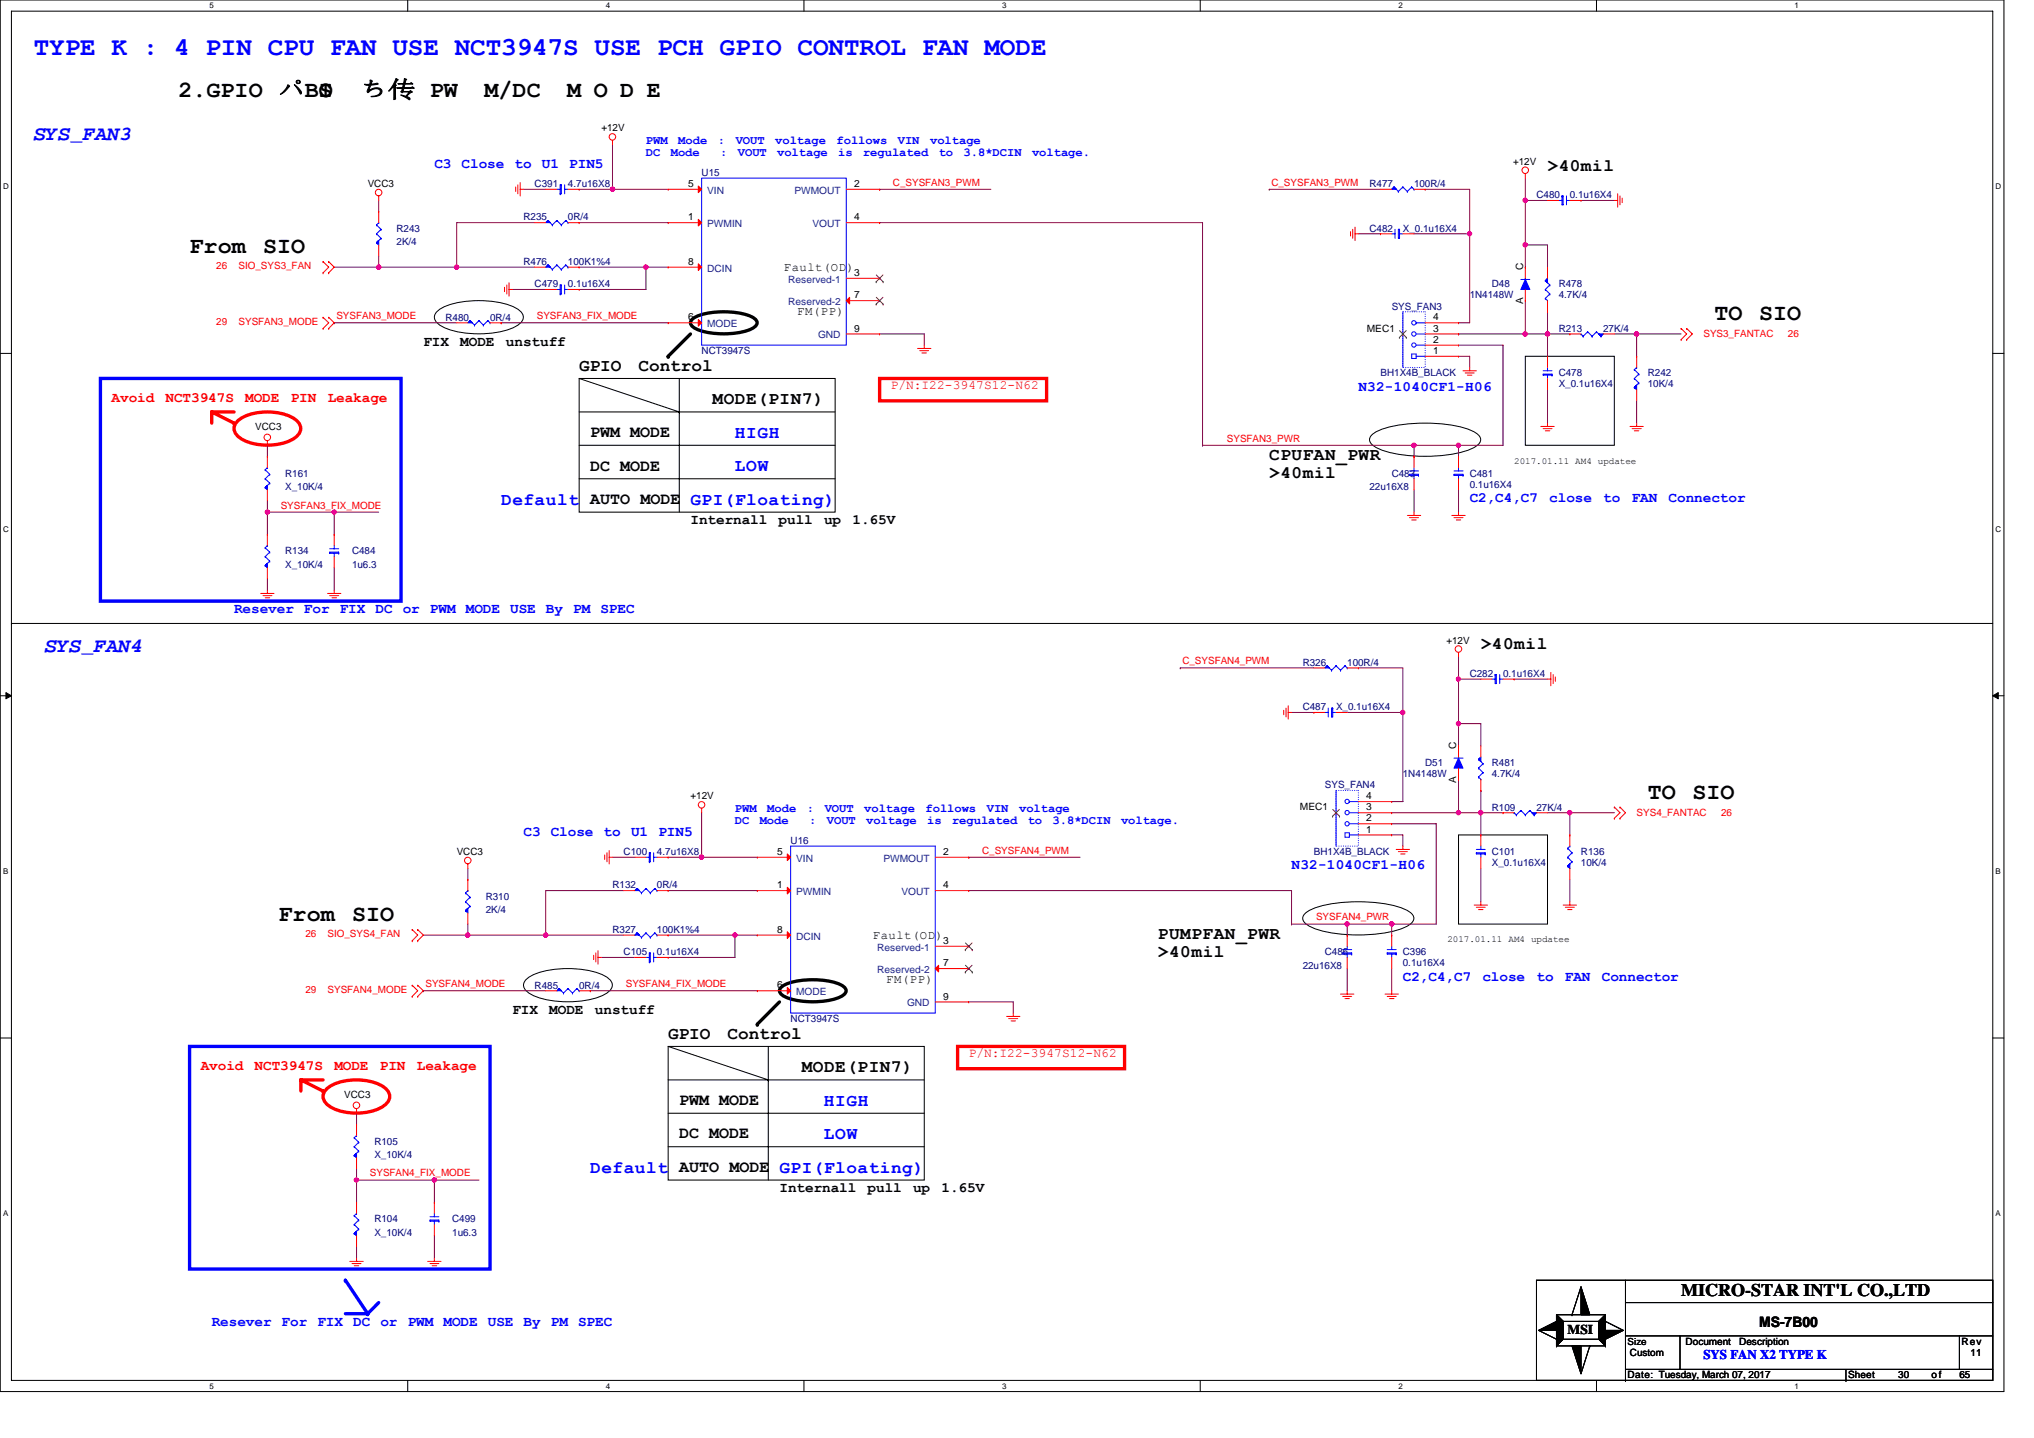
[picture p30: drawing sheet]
<svg xmlns="http://www.w3.org/2000/svg" width="297mm" height="210mm" viewBox="0 0 297 210" stroke-linecap="round" stroke-linejoin="round" font-family="sans-serif">
<defs><g id="words">
<text font-size="3.8" fill="#00f" x="4.9" y="8">TYPE K : 4 PIN CPU FAN USE NCT3947S USE PCH GPIO CONTROL FAN MODE</text>
<g font-size="3.4">
<text x="26.1" y="14.2">2.GPIO</text>
<text x="40.4" y="14.2">パBI</text>
<text x="46.6" y="14.2">O</text>
<text x="46.6" y="14.2">S</text>
<text x="52.5" y="14.2">ち传 PW</text>
<text x="70.8" y="14.2">M/DC</text>
<text x="82.8" y="14.2">M O D E</text>
<text x="27.7" y="37">From</text>
<text x="38.4" y="37">SIO</text>
<text x="250.4" y="46.7">TO</text>
<text x="256.9" y="46.7">SIO</text>
<text x="240.6" y="116.6">TO</text>
<text x="247.2" y="116.6">SIO</text>
<text x="40.7" y="134.5">From</text>
<text x="51.4" y="134.5">SIO</text>
</g>
<g font-size="3" fill="#00f">
<text x="4.9" y="20.4">SYS_FAN3</text>
<text x="6.5" y="95.2">SYS_FAN4</text>
</g>
<g font-size="2.6">
<text x="226" y="24.9">&gt;40mil</text>
<text x="84.6" y="54.2">GPIO</text>
<text x="93.3" y="54.2">Control</text>
<text x="104.1" y="59.1">MODE(PIN7)</text>
<text x="185.4" y="67.2">CPUFAN_PWR</text>
<text x="185.4" y="69.8">&gt;40mil</text>
<text x="216.3" y="94.8">&gt;40mil</text>
<text x="169.1" y="137.1">PUMPFAN_PWR</text>
<text x="169.1" y="139.7">&gt;40mil</text>
<text x="97.6" y="151.7">GPIO</text>
<text x="106.3" y="151.7">Control</text>
<text x="117.1" y="156.6">MODE(PIN7)</text>
<text x="245.5" y="189.3">MICRO-STAR INT'L CO.,LTD</text>
</g>
<g font-size="2.6" fill="#00f">
<text x="107.3" y="63.9">HIGH</text>
<text x="107.3" y="68.8">LOW</text>
<text x="73.2" y="73.7">Default</text>
<text x="100.8" y="73.7">GPI(Floating)</text>
<text x="120.3" y="161.5">HIGH</text>
<text x="120.3" y="166.3">LOW</text>
<text x="86.2" y="171.2">Default</text>
<text x="113.8" y="171.2">GPI(Floating)</text>
</g>
<g font-size="2.4">
<text x="86.2" y="63.8">PWM MODE</text>
<text x="86.2" y="68.7">DC MODE</text>
<text x="86.2" y="73.6">AUTO MODE</text>
<text x="99.2" y="161.4">PWM MODE</text>
<text x="99.2" y="166.2">DC MODE</text>
<text x="99.2" y="171.1">AUTO MODE</text>
</g>
<g font-size="2.1" fill="#00f">
<text x="63.4" y="24.5">C3</text>
<text x="67.4" y="24.5">Close</text>
<text x="75.1" y="24.5">to</text>
<text x="79.1" y="24.5">U1</text>
<text x="83.1" y="24.5">PIN5</text>
<text x="198.4" y="57">N32-1040CF1-H06</text>
<text x="214.6" y="73.3">C2,C4,C7</text>
<text x="226.2" y="73.3">close</text>
<text x="234.1" y="73.3">to</text>
<text x="238.3" y="73.3">FAN</text>
<text x="243.7" y="73.3">Connector</text>
<text x="34.2" y="89.5">Resever For</text>
<text x="49.6" y="89.5">FIX</text>
<text x="54.8" y="89.5">DC</text>
<text x="58.8" y="89.5">or</text>
<text x="62.8" y="89.5">PWM MODE</text>
<text x="74.5" y="89.5">USE</text>
<text x="79.7" y="89.5">By</text>
<text x="83.7" y="89.5">PM SPEC</text>
<text x="76.5" y="122">C3</text>
<text x="80.4" y="122">Close</text>
<text x="88.2" y="122">to</text>
<text x="92.2" y="122">U1</text>
<text x="96.2" y="122">PIN5</text>
<text x="188.6" y="126.9">N32-1040CF1-H06</text>
<text x="204.9" y="143.2">C2,C4,C7</text>
<text x="216.5" y="143.2">close</text>
<text x="224.4" y="143.2">to</text>
<text x="228.5" y="143.2">FAN</text>
<text x="233.9" y="143.2">Connector</text>
<text x="30.9" y="193.6">Resever For</text>
<text x="46.4" y="193.6">FIX</text>
<text x="51.6" y="193.6">DC</text>
<text x="55.6" y="193.6">or</text>
<text x="59.5" y="193.6">PWM MODE</text>
<text x="71.2" y="193.6">USE</text>
<text x="76.5" y="193.6">By</text>
<text x="80.4" y="193.6">PM SPEC</text>
</g>
<g font-size="2.1">
<text x="61.8" y="50.5">FIX</text>
<text x="67.2" y="50.5">MODE</text>
<text x="73.9" y="50.5">unstuff</text>
<text x="100.8" y="76.5">Internall</text>
<text x="113.7" y="76.5">pull</text>
<text x="120.3" y="76.5">up</text>
<text x="124.5" y="76.5">1.65V</text>
<text x="74.8" y="148.1">FIX</text>
<text x="80.2" y="148.1">MODE</text>
<text x="86.9" y="148.1">unstuff</text>
<text x="113.8" y="174.1">Internall</text>
<text x="126.7" y="174.1">pull</text>
<text x="133.3" y="174.1">up</text>
<text x="137.5" y="174.1">1.65V</text>
<text x="256.9" y="193.8">MS-7B00</text>
</g>
<g font-size="2.1" fill="#f00">
<text x="16.3" y="58.7">Avoid</text>
<text x="24.2" y="58.7">NCT3947S</text>
<text x="35.8" y="58.7">MODE</text>
<text x="42.5" y="58.7">PIN</text>
<text x="47.9" y="58.7">Leakage</text>
<text x="29.3" y="156.2">Avoid</text>
<text x="37.2" y="156.2">NCT3947S</text>
<text x="48.8" y="156.2">MODE</text>
<text x="55.5" y="156.2">PIN</text>
<text x="60.9" y="156.2">Leakage</text>
</g>
<text font-size="2" x="228.9" y="194.8">MSI</text>
<g font-size="1.9" fill="#f00">
<text x="130.1" y="56.8">P/N:I22-3947S12-N62</text>
<text x="141.5" y="154.3">P/N:I22-3947S12-N62</text>
</g>
<text font-size="1.9" fill="#00f" x="248.8" y="198.5">SYS FAN X2 TYPE K</text>
<g font-size="1.8" fill="#00f">
<text x="94.3" y="21">PWM</text>
<text x="94.3" y="22.8">DC</text>
<text x="98" y="22.8">Mode</text>
<text x="99.1" y="21">Mode</text>
<text x="104.8" y="21">:</text>
<text x="105.2" y="22.8">:</text>
<text x="107.4" y="21">VOUT</text>
<text x="107.8" y="22.8">VOUT</text>
<text x="113.2" y="21">voltage</text>
<text x="113.5" y="22.8">voltage</text>
<text x="122.2" y="21">follows</text>
<text x="122.4" y="22.8">is</text>
<text x="126" y="22.8">regulated</text>
<text x="131.1" y="21">VIN</text>
<text x="135.8" y="21">voltage</text>
<text x="137.1" y="22.8">to</text>
<text x="140.7" y="22.8">3.8*DCIN</text>
<text x="150.7" y="22.8">voltage.</text>
<text x="107.3" y="118.5">PWM</text>
<text x="112.1" y="118.5">Mode</text>
<text x="117.8" y="118.5">:</text>
<text x="120.4" y="118.5">VOUT</text>
<text x="126.2" y="118.5">voltage</text>
<text x="135.2" y="118.5">follows</text>
<text x="144.1" y="118.5">VIN</text>
<text x="148.8" y="118.5">voltage</text>
<text x="107.3" y="120.3">DC</text>
<text x="111" y="120.3">Mode</text>
<text x="118.2" y="120.3">:</text>
<text x="120.7" y="120.3">VOUT</text>
<text x="126.5" y="120.3">voltage</text>
<text x="135.4" y="120.3">is</text>
<text x="139" y="120.3">regulated</text>
<text x="150.1" y="120.3">to</text>
<text x="153.7" y="120.3">3.8*DCIN</text>
<text x="163.7" y="120.3">voltage.</text>
</g>
<g font-size="1.8">
<text x="114.5" y="39.6">Fault(OD)</text>
<text x="116.4" y="46">FM(PP)</text>
<text x="127.5" y="137.1">Fault(OD)</text>
<text x="129.4" y="143.5">FM(PP)</text>
</g>
<g font-size="1.5">
<text x="87.8" y="19.2">+12V</text>
<text x="53.7" y="27.3">VCC3</text>
<text x="100.5" y="27.3">5</text>
<text x="124.7" y="27.3">2</text>
<text x="221" y="24.1">+12V</text>
<text x="100.5" y="32.2">1</text>
<text x="124.7" y="32.2">4</text>
<text x="100.5" y="38.7">8</text>
<text x="124.7" y="40.3">3</text>
<text x="222.4" y="39.5" transform="rotate(-90 222.4 39.5)">C</text>
<text x="100.5" y="46.8">6</text>
<text x="124.7" y="43.6">7</text>
<text x="209.3" y="46.8">4</text>
<text x="222.4" y="44.4" transform="rotate(-90 222.4 44.4)">A</text>
<text x="124.7" y="48.4">9</text>
<text x="199.6" y="48.4">MEC1</text>
<text x="209.3" y="51.7">1</text>
<text x="209.3" y="50.1">2</text>
<text x="209.3" y="48.4">3</text>
<text x="37.3" y="62.8">VCC3</text>
<text x="211.2" y="94">+12V</text>
<text x="212.7" y="109.4" transform="rotate(-90 212.7 109.4)">C</text>
<text x="100.8" y="116.7">+12V</text>
<text x="189.8" y="118.3">MEC1</text>
<text x="199.5" y="120">2</text>
<text x="199.5" y="118.3">3</text>
<text x="199.5" y="116.7">4</text>
<text x="212.7" y="114.3" transform="rotate(-90 212.7 114.3)">A</text>
<text x="66.7" y="124.9">VCC3</text>
<text x="113.5" y="124.8">5</text>
<text x="137.7" y="124.8">2</text>
<text x="199.5" y="121.6">1</text>
<text x="113.5" y="129.7">1</text>
<text x="137.7" y="129.7">4</text>
<text x="113.5" y="136.2">8</text>
<text x="137.7" y="137.8">3</text>
<text x="137.7" y="141.1">7</text>
<text x="113.5" y="144.3">6</text>
<text x="137.7" y="146">9</text>
<text x="50.3" y="160.3">VCC3</text>
<text x="246.2" y="196.4">Document</text>
<text x="254" y="196.4">Description</text>
<text x="286.5" y="196.4">Rev</text>
<text x="237.7" y="201.3">Date: Tuesday, March 07, 2017</text>
<text x="238" y="198">Custom</text>
<text x="269.9" y="201.3">Sheet</text>
<text x="277.2" y="201.3">30</text>
<text x="282.1" y="201.3">of</text>
<text x="286.1" y="201.3">65</text>
<text x="287.8" y="198">11</text>
</g>
<g font-size="1.5" fill="#000080">
<text x="78.1" y="27.3">C391</text>
<text x="82.9" y="27.3">4.7u16X8</text>
<text x="102.5" y="25.7">U15</text>
<text x="200" y="27.3">R477</text>
<text x="206.5" y="27.3">100R/4</text>
<text x="224.4" y="29">C480</text>
<text x="229.3" y="29">0.1u16X4</text>
<text x="57.9" y="33.8">R243</text>
<text x="57.9" y="35.8">2K/4</text>
<text x="76.5" y="32.2">R235</text>
<text x="82.9" y="32.2">0R/4</text>
<text x="200" y="33.8">C482</text>
<text x="204.9" y="33.8">X_0.1u16X4</text>
<text x="76.5" y="38.7">R476</text>
<text x="78.1" y="42">C479</text>
<text x="82.9" y="42">0.1u16X4</text>
<text x="82.9" y="38.7">100K1%4</text>
<text x="217.9" y="42">D48</text>
<text x="227.6" y="42">R478</text>
<text x="65.1" y="46.8">R480</text>
<text x="71.6" y="46.8">0R/4</text>
<text x="203.2" y="45.2">SYS_FAN3</text>
<text x="214.6" y="43.6">1N4148W</text>
<text x="227.6" y="43.6">4.7K/4</text>
<text x="102.5" y="51.7">NCT3947S</text>
<text x="227.6" y="48.5">R213</text>
<text x="234.1" y="48.5">27K/4</text>
<text x="201.6" y="55">BH1X4B_BLACK</text>
<text x="227.6" y="55">C478</text>
<text x="227.6" y="56.6">X_0.1u16X4</text>
<text x="240.6" y="55">R242</text>
<text x="240.6" y="56.6">10K/4</text>
<text x="41.7" y="69.6">R161</text>
<text x="41.7" y="71.5">X_10K/4</text>
<text x="200" y="71.5">22u16X8</text>
<text x="203.2" y="69.6">C483</text>
<text x="214.6" y="69.6">C481</text>
<text x="214.6" y="71.2">0.1u16X4</text>
<text x="41.7" y="81">R134</text>
<text x="41.7" y="82.9">X_10K/4</text>
<text x="51.4" y="81">C484</text>
<text x="51.4" y="82.9">1u6.3</text>
<text x="190.2" y="97.2">R326</text>
<text x="196.7" y="97.2">100R/4</text>
<text x="214.6" y="98.8">C282</text>
<text x="219.5" y="98.8">0.1u16X4</text>
<text x="190.2" y="103.7">C487</text>
<text x="195.1" y="103.7">X_0.1u16X4</text>
<text x="204.9" y="113.5">1N4148W</text>
<text x="208.1" y="111.9">D51</text>
<text x="217.9" y="111.9">R481</text>
<text x="217.9" y="113.5">4.7K/4</text>
<text x="193.5" y="115.1">SYS_FAN4</text>
<text x="217.9" y="118.4">R109</text>
<text x="224.4" y="118.4">27K/4</text>
<text x="91.1" y="124.9">C100</text>
<text x="95.9" y="124.9">4.7u16X8</text>
<text x="115.5" y="123.2">U16</text>
<text x="191.9" y="124.9">BH1X4B_BLACK</text>
<text x="217.9" y="124.9">C101</text>
<text x="230.9" y="124.9">R136</text>
<text x="70.9" y="131.4">R310</text>
<text x="89.4" y="129.7">R132</text>
<text x="95.9" y="129.7">0R/4</text>
<text x="217.9" y="126.5">X_0.1u16X4</text>
<text x="230.9" y="126.5">10K/4</text>
<text x="70.9" y="133.3">2K/4</text>
<text x="89.4" y="136.2">R327</text>
<text x="95.9" y="136.2">100K1%4</text>
<text x="91.1" y="139.5">C105</text>
<text x="95.9" y="139.5">0.1u16X4</text>
<text x="190.2" y="141.4">22u16X8</text>
<text x="193.5" y="139.5">C486</text>
<text x="204.9" y="139.5">C396</text>
<text x="204.9" y="141.1">0.1u16X4</text>
<text x="78.1" y="144.4">R485</text>
<text x="84.6" y="144.4">0R/4</text>
<text x="115.5" y="149.2">NCT3947S</text>
<text x="54.7" y="167.1">R105</text>
<text x="54.7" y="169.1">X_10K/4</text>
<text x="54.7" y="178.5">R104</text>
<text x="66" y="178.5">C499</text>
<text x="54.7" y="180.5">X_10K/4</text>
<text x="66" y="180.5">1u6.3</text>
</g>
<g font-size="1.5" fill="#004080">
<text x="103.3" y="28.3">VIN</text>
<text x="116" y="28.3">PWMOUT</text>
<text x="103.3" y="33.2">PWMIN</text>
<text x="118.6" y="33.2">VOUT</text>
<text x="103.3" y="39.7">DCIN</text>
<text x="115.1" y="41.3">Reserved-1</text>
<text x="103.3" y="47.8">MODE</text>
<text x="115.1" y="44.6">Reserved-2</text>
<text x="119.5" y="49.4">GND</text>
<text x="116.3" y="125.8">VIN</text>
<text x="129" y="125.8">PWMOUT</text>
<text x="116.3" y="130.7">PWMIN</text>
<text x="131.6" y="130.7">VOUT</text>
<text x="116.3" y="137.2">DCIN</text>
<text x="128.1" y="138.8">Reserved-1</text>
<text x="128.1" y="142.1">Reserved-2</text>
<text x="116.3" y="145.3">MODE</text>
<text x="132.5" y="147">GND</text>
</g>
<g font-size="1.5" fill="#f00">
<text x="130.4" y="27.1">C_SYSFAN3_PWM</text>
<text x="185.7" y="27.1">C_SYSFAN3_PWM</text>
<text x="31.6" y="39.3">26</text>
<text x="34.8" y="39.3">SIO_SYS3_FAN</text>
<text x="31.6" y="47.5">29</text>
<text x="34.8" y="47.5">SYSFAN3_MODE</text>
<text x="49.1" y="46.6">SYSFAN3_MODE</text>
<text x="78.4" y="46.6">SYSFAN3_FIX_MODE</text>
<text x="248.8" y="49.3">SYS3_FANTAC</text>
<text x="261.1" y="49.3">26</text>
<text x="179.2" y="64.5">SYSFAN3_PWR</text>
<text x="41" y="74.3">SYSFAN3_FIX_MODE</text>
<text x="172.7" y="97">C_SYSFAN4_PWM</text>
<text x="239" y="119.2">SYS4_FANTAC</text>
<text x="251.4" y="119.2">26</text>
<text x="143.4" y="124.7">C_SYSFAN4_PWM</text>
<text x="44.6" y="136.9">26</text>
<text x="47.8" y="136.9">SIO_SYS4_FAN</text>
<text x="192.2" y="134.4">SYSFAN4_PWR</text>
<text x="44.6" y="145">29</text>
<text x="47.8" y="145">SYSFAN4_MODE</text>
<text x="62.1" y="144.1">SYSFAN4_MODE</text>
<text x="91.4" y="144.1">SYSFAN4_FIX_MODE</text>
<text x="54" y="171.8">SYSFAN4_FIX_MODE</text>
</g>
<g font-size="1.4">
<text x="221.1" y="67.7">2017.01.11 AM4 updatee</text>
<text x="211.4" y="137.6">2017.01.11 AM4 updatee</text>
<text x="237.7" y="196.3">Size</text>
</g>
<g font-size="1.2">
<text x="30.6" y="1.2">5</text>
<text x="88.5" y="1.2">4</text>
<text x="146.3" y="1.2">3</text>
<text x="204.2" y="1.2">2</text>
<text x="262.1" y="1.2">1</text>
<text x=".5" y="27.6">D</text>
<text x="291.4" y="27.6">D</text>
<text x=".5" y="77.6">C</text>
<text x="291.4" y="77.6">C</text>
<text x=".5" y="127.6">B</text>
<text x="291.4" y="127.6">B</text>
<text x=".5" y="177.6">A</text>
<text x="291.4" y="177.6">A</text>
<text x="30.6" y="202.8">5</text>
<text x="88.5" y="202.8">4</text>
<text x="146.3" y="202.8">3</text>
<text x="204.2" y="202.8">2</text>
<text x="262.1" y="202.8">1</text>
</g>
</g></defs>
<path d="M0 0h292.6v203.2h-292.6zM1.7 1.6h289.3v200h-289.3z" fill="none" stroke="#000" stroke-width=".15"/>
<g fill="#fff">
<path d="M30.6 .2h.6v1.3h-.6z"/>
<path d="M30.6 201.8h.6v1.3h-.6z"/>
</g>
<path d="M59.5 0v1.6M59.5 201.6v1.6" fill="none" stroke="#000" stroke-width=".15"/>
<g fill="#fff">
<path d="M88.5 .2h.6v1.3h-.6z"/>
<path d="M88.5 201.8h.6v1.3h-.6z"/>
</g>
<path d="M117.4 0v1.6M117.4 201.6v1.6" fill="none" stroke="#000" stroke-width=".15"/>
<g fill="#fff">
<path d="M146.3 .2h.7v1.3h-.7z"/>
<path d="M146.3 201.8h.7v1.3h-.7z"/>
</g>
<path d="M175.3 0v1.6M175.3 201.6v1.6" fill="none" stroke="#000" stroke-width=".15"/>
<g fill="#fff">
<path d="M204.2 .2h.6v1.3h-.6z"/>
<path d="M204.2 201.8h.6v1.3h-.6z"/>
</g>
<path d="M233.1 0v1.6M233.1 201.6v1.6" fill="none" stroke="#000" stroke-width=".15"/>
<g fill="#fff">
<path d="M262.1 .2h.6v1.3h-.6z"/>
<path d="M262.1 201.8h.6v1.3h-.6z"/>
<path d="M.5 26.6h.8v1.3h-.8z"/>
<path d="M291.4 26.6h.9v1.3h-.9z"/>
<path d="M.5 76.6h.8v1.3h-.8z"/>
<path d="M291.4 76.6h.9v1.3h-.9z"/>
</g>
<path d="M0 51.6h1.7M291 51.6h1.6" fill="none" stroke="#000" stroke-width=".15"/>
<g fill="#fff">
<path d="M.5 126.6h.7v1.3h-.7z"/>
<path d="M291.4 126.6h.8v1.3h-.8z"/>
</g>
<path d="M0 101.6h1.7M291 101.6h1.6" fill="none" stroke="#000" stroke-width=".15"/>
<path d="M.9 101.1l.8 .5-.8 .4zM291 101.6l.8-.5v.9z" fill="#000" stroke="#000" stroke-width=".15"/>
<g fill="#fff">
<path d="M.5 176.6h.7v1.2h-.7z"/>
<path d="M291.4 176.6h.8v1.2h-.8z"/>
</g>
<g fill="none" stroke="#000" stroke-width=".15">
<path d="M63.8 45.5a8.4 8.4 0 0 1 5-1.6 12.9 12.9 0 0 1 6.7 1.2 1.28 1.28 0 0 1 .9 1.2 1.28 1.28 0 0 1-.9 1.2 13.4 13.4 0 0 1-8.9 .9 4.9 4.9 0 0 1-3.1-1.7l-.1-.4 .1-.4zM84.6 55.3h37.4v19.5h-37.4zM84.6 55.3l14.6 4.9M99.2 55.3v19.5M222.8 52h13v13h-13zM84.6 60.2h37.4M84.6 65h37.4M84.6 69.9h37.4M99.2 60.2h.1M200.4 63.4a10.1 10.1 0 0 1 5.1-1.5 21.6 21.6 0 0 1 9.2 .9 2.02 2.02 0 0 1 1.5 1.4 2.03 2.03 0 0 1-1.5 1.4 21.9 21.9 0 0 1-13.1 0 2.03 2.03 0 0 1-1.6-1.4l.1-.4zM1.7 91h.1M1.7 91h289.3"/>
<path d="M190.7 133.3a10.1 10.1 0 0 1 5.1-1.5 21.6 21.6 0 0 1 9.1 .9 2.02 2.02 0 0 1 1.6 1.4 2.03 2.03 0 0 1-1.6 1.4 21.9 21.9 0 0 1-13.1 0 2.03 2.03 0 0 1-1.6-1.4l.1-.4zM213 121.9h13v13h-13zM0 151.6h1.7M76.9 143a8.4 8.4 0 0 1 4.9-1.5 12.9 12.9 0 0 1 6.7 1.1 1.28 1.28 0 0 1 .9 1.3 1.28 1.28 0 0 1-.9 1.2 13.4 13.4 0 0 1-8.8 .8 4.9 4.9 0 0 1-3.1-1.6l-.1-.5 .1-.4zM97.6 152.8h37.4v19.5h-37.4zM97.6 157.7h37.4M97.6 152.8l14.6 4.9M112.2 152.8v19.5M112.2 157.7h.1M291 151.6h1.6M97.6 162.6h37.4M97.6 167.4h37.4"/>
<path d="M224.4 186.9h66.6v14.7h-66.6zM224.7 194.3l2.6 1.3M227.3 192h7.2v4.5h-7.2zM227.3 195.6h.1M227.3 196.5h.1M227.3 192l1 1M228.3 195.6l-1 .9M228.3 193h.1M228.3 193h5.2v2.6h-5.2zM229.6 192h.1M230.9 187.9l-1.3 4.1M232.2 196.5h.1"/>
<path d="M232.2 196.5l-1.3 4.1M233.5 195.6l1 .9M234.5 192h.1M234.5 193h.1M234.5 192l-1 1M234.5 193l2.6 1.3M234.5 196.5h.1M237.4 190.2h53.6M237.4 195.1h53.6M237.4 186.9v14.7M237.4 200h53.6M245.3 195.1v4.9"/>
<path d="M269.6 200v1.6M286.1 195.1v4.9M237.4 201.6h.1M269.6 201.6h.1"/>
</g>
<g fill="none" stroke="#f00" stroke-width=".49">
<path d="M128.5 55.3h24.3v3.2h-24.3zM30.9 60.2v1.6M30.9 60.2h.1M30.9 60.2l3.3 1.6M30.9 60.2h3.3M34.2 61.8h.1M34.6 61.6a6.2 6.2 0 0 1 4.4-1.4 6.2 6.2 0 0 1 4.5 1.4 1.45 1.45 0 0 1-.4 2.3 8.1 8.1 0 0 1-8.1 0 1.5 1.5 0 0 1-.4-2.3zM43.9 157.7v1.6M43.9 157.7h.1M43.9 157.7l3.3 1.6M43.9 157.7h3.3M47.2 159.3h.1"/>
<path d="M47.6 159.2a6.2 6.2 0 0 1 4.4-1.5 6.2 6.2 0 0 1 4.5 1.5 1.45 1.45 0 0 1-.4 2.3 8.1 8.1 0 0 1-8.1 0 1.5 1.5 0 0 1-.4-2.3zM139.8 152.8h24.4v3.3h-24.4z"/>
</g>
<path d="M14.7 55.3h43.9v32.5h-43.9zM27.7 152.8h43.9v32.5h-43.9zM50.4 186.9h.1M50.4 191.8h3.3M50.4 186.9l3.3 4.9M53.7 191.8h.1M55.3 190.2l-1.6 1.6" fill="none" stroke="#00f" stroke-width=".49"/>
<path d="M97.6 52h.1M100.8 48.8l-3.2 3.2M101.2 46.5a10.5 10.5 0 0 1 7.2-.7 3.4 3.4 0 0 1 2.1 1l.1 .3a1.71 1.71 0 0 1-1.5 1.2 12.1 12.1 0 0 1-7.4-.3l-.8-.5-.1-.4 .1-.3zM110.6 149.6h.1M113.8 146.3l-3.2 3.3M114.2 144a10.5 10.5 0 0 1 7.2-.7 3.4 3.4 0 0 1 2.1 1l.1 .4a1.71 1.71 0 0 1-1.5 1.1 12.1 12.1 0 0 1-7.4-.2l-.8-.6-.1-.3 .1-.4z" fill="none" stroke="#000" stroke-width=".49"/>
<g fill="none" stroke="#800040" stroke-width=".15">
<path d="M48.8 39h6.5M55.3 39h.1M55.3 29.3v1.6M55.3 37.4v1.6M66.7 39h.1M76.5 27.6h3.2M78.1 32.5h-11.4v6.5M78.1 39h-22.8M84.6 32.5h13M84.6 27.6h4.8M84.6 39h9.7v3.3h-9.7M89.4 27.6h.1"/>
<path d="M89.4 21.1v6.5M89.4 27.6h8.2M94.3 39h.1M94.3 39h3.3M128.5 27.6h.1M128.5 27.6h16.2M128.5 32.5h47.1v32.5M185.4 27.6h.1M185.4 27.6h16.2M198.4 34.1h3.2M206.5 34.1h8.1M208.1 27.6h6.5v6.5"/>
<path d="M214.6 34.1v13h-1.6M214.6 34.1h.1M222.8 29.3h.1M222.8 29.3h3.2M222.8 26v3.3M222.8 29.3v6.5M222.8 35.8h3.2v3.2M222.8 35.8h.1M222.8 35.8v3.2M230.9 29.3h4.9M48.8 47.1h.1M48.8 47.1h17.9"/>
<path d="M73.2 47.1h.1M73.2 47.1h24.4M74.8 42.3h4.9M128.5 48.8h6.5v1.6M213 48.8h.1M213 48.8h9.8M213 50.4h6.5v14.6h-43.9M213 52h1.6v1.7M222.8 43.9v4.9M222.8 48.8h3.2M226 48.8v3.2M226 48.8h.1"/>
<path d="M226 48.8h3.3M226 56.9v4.9M226 45.5v3.3M235.8 48.8h3.2M239 58.5v3.3M239 48.8v3.2M239 48.8h.1M239 48.8h6.5M39 74.8h9.8v3.2M39 74.8h.1M39 74.8v3.2M39 65v1.7"/>
<path d="M39 73.2v1.6M48.8 74.8h.1M48.8 74.8h6.5M175.6 65h.1M206.5 65v1.7M206.5 71.5v3.3M206.5 65h.1M213 65h.1M213 65v1.7M213 71.5v3.3M39 84.5v1.7M48.8 82.9v3.3"/>
<path d="M172.4 97.5h.1M172.4 97.5h19.5M198.4 97.5h6.5v6.5M213 95.9v3.3M213 99.2v6.5M213 99.2h.1M213 99.2h3.3M221.1 99.2h4.9M102.5 118.7v6.5M188.6 104h3.3M196.7 104h8.2M203.2 118.7h9.8"/>
<path d="M204.9 104v13.1h-1.7M204.9 104h.1M213 118.7h.1M213 113.8v4.9M213 118.7h3.3M213 105.7h3.3v3.2M213 105.7h.1M213 105.7v3.2M216.3 118.7v3.2M216.3 118.7h3.2M216.3 115.4h.1M216.3 115.4v3.3"/>
<path d="M226 118.7h3.3M229.3 118.7v3.2M229.3 118.7h.1M229.3 118.7h6.5M61.8 136.5h6.5M68.3 126.8v1.6M68.3 134.9v1.6M68.3 136.5h.1M79.7 136.5h.1M87.8 139.8h4.9M89.4 125.2h3.3M91.1 130h-11.4v6.5"/>
<path d="M91.1 136.5h-22.8M97.6 136.5h9.7v3.3h-9.7M97.6 130h13M97.6 125.2h4.9M102.5 125.2h.1M102.5 125.2h8.1M107.3 136.5h.1M107.3 136.5h3.3M141.5 125.2h.1M141.5 125.2h16.2M141.5 130h47.1v4.9M188.6 134.9h.1"/>
<path d="M196.7 134.9v1.6M196.7 134.9h.1M203.2 134.9v1.6M203.2 120.3h6.5v14.6h-21.1M203.2 121.9h1.7v1.6M203.2 134.9h.1M216.3 126.8v4.9M229.3 128.4v3.3M61.8 144.7h.1M61.8 144.7h17.9M86.2 144.7h.1M86.2 144.7h24.4"/>
<path d="M141.5 146.3h6.5v1.6M196.7 141.4v3.3M203.2 141.4v3.3M52.1 172.3h11.3v3.3M52.1 172.3h.1M52.1 170.7v1.6M52.1 172.3v3.3M52.1 162.6v1.6M63.4 172.3h.1M63.4 172.3h6.6M52.1 182.1v1.6M63.4 180.4v3.3"/>
</g>
<g fill="#f0f" stroke="#f0f" stroke-width=".15">
<circle cx="206.5" cy="65" r=".32"/>
<circle cx="222.7" cy="29.2" r=".32"/>
<circle cx="48.8" cy="74.8" r=".31"/>
<circle cx="222.7" cy="48.8" r=".32"/>
<circle cx="239" cy="48.8" r=".32"/>
<circle cx="222.7" cy="35.7" r=".32"/>
<circle cx="226" cy="48.8" r=".32"/>
<circle cx="55.3" cy="39" r=".32"/>
<circle cx="94.3" cy="39" r=".32"/>
<circle cx="66.7" cy="39" r=".32"/>
<circle cx="213" cy="65" r=".32"/>
<circle cx="89.4" cy="27.6" r=".32"/>
<circle cx="214.6" cy="34.1" r=".31"/>
<circle cx="39.1" cy="74.8" r=".31"/>
<circle cx="196.7" cy="134.9" r=".32"/>
<circle cx="213" cy="99.2" r=".31"/>
<circle cx="63.4" cy="172.3" r=".31"/>
<circle cx="216.2" cy="118.7" r=".32"/>
<circle cx="229.2" cy="118.7" r=".32"/>
<circle cx="213" cy="105.7" r=".32"/>
<circle cx="213" cy="118.7" r=".32"/>
<circle cx="68.3" cy="136.5" r=".32"/>
<circle cx="107.3" cy="136.5" r=".32"/>
<circle cx="79.7" cy="136.5" r=".32"/>
<circle cx="203.2" cy="134.9" r=".32"/>
<circle cx="102.4" cy="125.2" r=".32"/>
<circle cx="204.8" cy="104" r=".32"/>
<circle cx="52" cy="172.3" r=".31"/>
</g>
<g fill="none" stroke="#f00" stroke-width=".15">
<path d="M47.2 38.2h.1M47.2 39.8h.1M47.2 38.2l.8 .8-.8 .8M48 39.8h.1M48 38.2h.1M48 38.2l.8 .8-.8 .8M55.3 35.8v1.6M55.3 30.9h.1M55.3 30.9v1.6M55.3 28.6v.7M75.3 27.3v.7M75.6 27v1.3"/>
<path d="M76 27.6h.5M76 26.7v1.9M78.1 39h1.6M78.1 32.5h1.6M79.7 27.6h1.6M82.9 27.6h1.7M82.9 32.5h1.7M82.9 39h1.7M84.6 27.6h.1M84.6 39h.1M84.6 32.5h.1M89.4 20.5v.6"/>
<path d="M97.6 32.5h.1M97.6 39h.1M97.6 27.6h.1M97.6 32.5h4.9M97.6 27.6h4.9M97.6 39h4.9M123.6 32.5h4.9M123.6 27.6h4.9M128.5 32.5h.1M128.5 27.6h.1M197.2 33.8v.7M197.5 33.5v1.3"/>
<path d="M197.9 34.1h.5M197.9 33.2v1.9M201.6 34.1h.1M201.6 34.1h1.6M201.6 27.6h1.6M204.9 34.1h1.6M206.5 27.6h1.6M208.1 27.6h.1M222.8 25.4v.6M222.8 39h.1M222.8 39v1.6M226 39v1.6"/>
<path d="M226 29.3h1.6M229.3 29.3h1.6M230.9 29.3h.1M235.8 29.3h.4M236.2 28.3v1.9M236.6 28.6v1.3M236.9 28.9v.7M47.2 46.3h.1M47.2 48h.1M47.2 46.3l.8 .8-.8 .9M48 48h.1M48 46.3h.1"/>
<path d="M48 46.3l.8 .8-.8 .9M66.7 47.1h1.6M71.6 47.1h1.6M73.2 47.1h.1M73.7 42v.6M74 41.6v1.3M74.3 42.3h.5M74.3 41.3v1.9M79.7 42.3h1.6M82.9 42.3h1.7M84.6 42.3h.1M97.6 47.1h.1"/>
<path d="M97.6 47.1h4.9M123.6 40.6h4.9M123.6 43.9h4.9M123.6 48.8h4.9M128.5 40.6h.1M128.5 43.9h.1M128.5 48.8h.1M134 50.9h2M134.3 51.2h1.3M134.6 51.5h.7M135 50.4v.5M204.9 48.8h.1"/>
<path d="M208.1 47.1h4.9M208.1 48.8h4.9M208.1 52h4.9M208.1 50.4h4.9M213 52h.1M213 50.4h.1M213 48.8h.1M213 47.1h.1M213.7 54.1h1.9M214 54.5h1.3M214.3 54.8h.6M214.6 53.7v.4"/>
<path d="M222.8 43.9h.1M222.8 42.3v1.6M226 55.3v1.6M226 52h.1M226 45.5h.1M226 43.9v1.6M226 52v1.7M229.3 48.8h.1M229.3 48.8h1.6M234.1 48.8h1.7M239 56.9v1.6M239 52h.1"/>
<path d="M239 52v1.7M245.5 48h.1M245.5 49.6h.1M245.5 48l.8 .8-.8 .8M246.3 48h.1M246.3 49.6h.1M246.3 48l.8 .8-.8 .8M39 64.4v.6M39 71.5v1.7M39 66.7h.1M39 78h.1M39 66.7v1.6"/>
<path d="M39 78v1.7M48.8 78h.1M48.8 78v1.7M205.5 75.3h2M205.8 75.6h1.4M206.2 75.9h.6M206.5 74.8v.5M206.5 69.9v1.6M206.5 66.7h.1M206.5 66.7v1.6M212 75.3h2M212.3 75.6h1.4"/>
<path d="M212.7 75.9h.6M213 69.9v1.6M213 66.7h.1M213 66.7v1.6M213 74.8v.5M225 62.3h2M225.4 62.6h1.2M225.7 62.9h.6M226 61.8v.5M238 62.3h2M238.4 62.6h1.3M238.7 62.9h.6"/>
<path d="M239 61.8v.5M38.1 86.7h1.9M38.4 87h1.3M38.7 87.3h.7M39 86.2v.5M39 82.9v1.6M47.8 86.7h2M48.2 87h1.3M48.5 87.3h.6M48.8 81.3v1.6M48.8 86.2v.5M191.9 97.5h1.6"/>
<path d="M196.7 97.5h1.7M198.4 97.5h.1M213 95.3v.6M216.3 99.2h1.6M219.5 99.2h1.6M221.1 99.2h.1M226 99.2h.5M226.5 98.2v1.9M226.8 98.5v1.3M227.1 98.8v.7M102.5 118v.7M187.5 103.7v.7"/>
<path d="M187.8 103.4v1.3M188.1 104h.5M188.1 103.1v1.9M191.9 104h.1M191.9 104h1.6M195.1 104h1.6M195.1 118.7h.1M198.4 118.7h4.8M198.4 117.1h4.8M203.2 118.7h.1M203.2 117.1h.1M213 113.8h.1"/>
<path d="M213 108.9h.1M213 108.9v1.7M213 112.2v1.6M216.3 108.9v1.7M216.3 115.4h.1M216.3 113.8v1.6M219.5 118.7h.1M219.5 118.7h1.6M224.4 118.7h1.6M235.8 117.9h.1M235.8 119.5h.1M235.8 117.9l.8 .8-.8 .8"/>
<path d="M236.6 117.9h.1M236.6 119.5h.1M236.6 117.9l.8 .8-.8 .8M60.2 135.7h.1M60.2 137.4h.1M60.2 135.7l.8 .8-.8 .9M61 137.4h.1M61 135.7h.1M61 135.7l.8 .8-.8 .9M68.3 126.2v.6M68.3 133.3v1.6M68.3 128.4h.1"/>
<path d="M68.3 128.4v1.6M86.7 139.5v.6M87 139.1v1.4M87.3 139.8h.5M87.3 138.8v2M88.3 124.8v.7M88.6 124.5v1.3M89 125.2h.4M89 124.2v2M91.1 130h1.6M91.1 136.5h1.6M92.7 139.8h1.6"/>
<path d="M92.7 125.2h1.6M95.9 130h1.7M95.9 136.5h1.7M95.9 125.2h1.7M95.9 139.8h1.7M97.6 130h.1M97.6 136.5h.1M97.6 139.8h.1M97.6 125.2h.1M110.6 130h.1M110.6 136.5h.1M110.6 125.2h.1"/>
<path d="M110.6 130h4.9M110.6 125.2h4.9M110.6 136.5h4.9M136.6 130h4.9M136.6 138.2h4.9M136.6 125.2h4.9M141.5 138.2h.1M141.5 130h.1M141.5 125.2h.1M196.7 139.8v1.6M196.7 136.5h.1M196.7 136.5v1.7"/>
<path d="M198.4 121.9h4.8M198.4 120.3h4.8M203.2 139.8v1.6M203.2 136.5h.1M203.2 136.5v1.7M203.2 121.9h.1M203.2 120.3h.1M203.9 124h1.9M204.2 124.4h1.3M204.6 124.7h.6M204.9 123.5v.5M215.3 132.2h1.9"/>
<path d="M215.6 132.5h1.3M215.9 132.8h.7M216.3 131.7v.5M216.3 125.2v1.6M216.3 121.9h.1M216.3 121.9v1.6M228.3 132.2h1.9M228.6 132.5h1.3M228.9 132.8h.7M229.3 131.7v.5M229.3 126.8v1.6M229.3 121.9h.1"/>
<path d="M229.3 121.9v1.6M60.2 143.9h.1M60.2 145.5h.1M60.2 143.9l.8 .8-.8 .8M61 145.5h.1M61 143.9h.1M61 143.9l.8 .8-.8 .8M79.7 144.7h1.6M84.6 144.7h1.6M86.2 144.7h.1M110.6 144.7h.1M110.6 144.7h4.9"/>
<path d="M136.6 141.4h4.9M136.6 146.3h4.9M141.5 141.4h.1M141.5 146.3h.1M147 148.4h1.9M147.3 148.7h1.3M147.7 149.1h.6M148 147.9v.5M195.8 145.2h1.9M196.1 145.5h1.3M196.4 145.8h.7M196.7 144.7v.5"/>
<path d="M202.3 145.2h1.9M202.6 145.5h1.3M202.9 145.8h.7M203.2 144.7v.5M52.1 175.6h.1M52.1 169.1v1.6M52.1 164.2h.1M52.1 164.2v1.6M52.1 175.6v1.6M52.1 161.9v.7M63.4 178.8v1.6M63.4 175.6h.1"/>
<path d="M63.4 175.6v1.6M51.1 184.2h1.9M51.4 184.5h1.3M51.7 184.8h.7M52.1 183.7v.5M52.1 180.4v1.7M62.5 184.2h1.9M62.8 184.5h1.3M63.1 184.8h.7M63.4 183.7v.5"/>
<circle cx="89.4" cy="20" r=".48"/>
<circle cx="55.3" cy="28.1" r=".48"/>
<circle cx="222.7" cy="24.9" r=".48"/>
<circle cx="39" cy="63.9" r=".48"/>
<circle cx="213" cy="94.8" r=".48"/>
<circle cx="102.5" cy="117.5" r=".48"/>
<circle cx="68.3" cy="125.7" r=".48"/>
<circle cx="52.1" cy="161.4" r=".48"/>
</g>
<g fill="#000" stroke="#000" stroke-width=".15">
<path d="M224.7 194.3l2.6-1.3v1.3zM230.9 187.9l1.3 4.1h-1.3zM234.5 194.3h2.6l-2.6 1.3zM229.6 196.5h1.3v4.1z"/>
<path d="M227.3 192l1 1v2.6l-1 .9z" fill-rule="evenodd"/>
<path d="M227.3 192l1 1v2.6l-1 .9z" fill-rule="evenodd"/>
<path d="M227.3 192l1 1v2.6l-1 .9z" fill-rule="evenodd"/>
<path d="M234.5 192v4.5l-1-.9v-2.6z" fill-rule="evenodd"/>
<path d="M234.5 192v4.5l-1-.9v-2.6z" fill-rule="evenodd"/>
<path d="M234.5 192v4.5l-1-.9v-2.6z" fill-rule="evenodd"/>
</g>
<g fill="none" stroke="#00f" stroke-width=".15">
<path d="M55 35.4h.1M55 34.1h.1M55 32.9h.1M55 35.4l.3 .4M55 34.1l.6 .7M55 32.9l.6 .6M55.3 32.5h.1M55.3 32.5l-.3 .4M55.6 34.8h.1M55.6 33.5h.1M55.6 34.8l-.6 .6M55.6 33.5l-.6 .6"/>
<path d="M80 38.7h.1M80 32.2h.1M80 38.7l-.3 .3M80 38.7l.7 .6M80 32.2l-.3 .3M80 32.2l.7 .7M80.7 39.3h.1M80.7 32.9h.1M81.3 27.6h.5M81.3 38.7h.1M81.3 32.2h.1M81.3 38.7l-.6 .6"/>
<path d="M81.3 38.7l.7 .6M81.3 32.2l-.6 .7M81.3 32.2l.7 .7M81.8 27h.2v1.3h-.2zM81.8 28.3h.1M82 39.3h.1M82 32.9h.1M82.5 27v1.3M82.5 27.6h.4M82.6 38.7h.1M82.6 32.2h.1M82.6 38.7l-.6 .6"/>
<path d="M82.6 38.7l.3 .3M82.6 32.2l-.6 .7M82.6 32.2l.3 .3M82.9 39h.1M82.9 32.5h.1M102.5 26h21.1v24.4h-21.1zM203.2 34.1h.5M203.6 27.3h.1M203.6 27.3l-.4 .3M203.6 27.3l.6 .7M203.7 33.5v1.3M204.2 33.5h.2v1.3h-.2z"/>
<path d="M204.2 28h.1M204.4 34.1h.5M204.4 33.5h.1M204.9 27.3h.1M204.9 27.3l-.7 .7M204.9 27.3l.6 .7M205.5 28h.1M206.2 27.3h.1M206.2 27.3l-.7 .7M206.2 27.3l.3 .3M206.5 27.6h.1M227.6 29.3h.5"/>
<path d="M228.1 28.6h.2v1.3h-.2zM228.1 28.6h.1M228.8 28.6v1.3M228.8 29.3h.5M68.6 46.8h.1M68.6 46.8l-.3 .3M68.6 46.8l.7 .7M69.3 47.5h.1M70 46.8h.1M70 46.8l-.7 .7M70 46.8l.6 .7M70.6 47.5h.1"/>
<path d="M71.2 46.8h.1M71.2 46.8l-.6 .7M71.2 46.8l.4 .3M71.6 47.1h.1M81.3 42.3h.5M81.8 41.6h.2v1.3h-.2zM81.8 42.9h.1M82.5 41.6v1.3M82.5 42.3h.4M204.9 45.5v8.2M206.2 51.7h.6v.6h-.6zM206.8 52h1.3"/>
<path d="M206.8 50.4h1.3M206.8 48.8h1.3M206.8 47.1h.1M206.8 47.1h1.3M222.1 40.8h1.3M222.8 40.6h.1M222.8 40.6v.2M225.4 54.6h1.2v.2h-1.2zM225.4 54.1h1.2M225.7 41h.1M225.7 42.3h.1M225.7 43.6h.1"/>
<path d="M225.7 42.3l.6 .6M225.7 41l.6 .6M225.7 43.6l.3 .3M226 54.8v.5M226 53.7v.4M226 43.9h.1M226 40.6l-.3 .4M226.3 41.6h.1M226.3 42.9h.1M226.3 41.6l-.6 .7M226.3 42.9l-.6 .7M226.6 54.8h.1"/>
<path d="M230.9 48.8h.1M230.9 48.8l.3 .3M231.2 49.1h.1M231.9 48.5h.1M231.9 48.5l.6 .6M231.9 48.5l-.7 .6M232.5 49.1h.1M233.1 48.5h.1M233.1 48.5l.7 .6M233.1 48.5l-.6 .6M233.8 49.1h.1M234.1 48.8l-.3 .3"/>
<path d="M238.7 56.6h.1M238.7 55.3h.1M238.7 54h.1M238.7 56.6l.3 .3M238.7 55.3l.6 .6M238.7 54l.6 .6M239 53.7h.1M239 53.7l-.3 .3M239.3 55.9h.1M239.3 54.6h.1M239.3 55.9l-.6 .7M239.3 54.6l-.6 .7"/>
<path d="M38.7 71.2h.1M38.7 69.9h.1M38.7 68.6h.1M38.7 80h.1M38.7 71.2l.3 .3M38.7 69.9l.7 .6M38.7 68.6l.7 .7M38.7 80l.7 .6M39 68.3h.1M39 79.7h.1M39 68.3l-.3 .3M39 79.7l-.3 .3"/>
<path d="M39.4 70.5h.1M39.4 69.3h.1M39.4 70.5l-.7 .7M39.4 69.3l-.7 .6M48.8 79.7v.4M205.8 69.3h1.4v.1h-1.4zM205.8 68.8h1.4M206.5 69.4v.5M206.5 68.3v.5M207.2 69.4h.1M212.3 69.3h1.4v.1h-1.4zM212.3 68.8h1.4"/>
<path d="M213 69.4v.5M213 68.3v.5M213.7 69.4h.1M38.7 82.6h.1M38.7 81.3h.1M38.7 82.6l.3 .3M38.7 81.3l.7 .6M39.4 81.9h.1M39.4 80.6h.1M39.4 81.9l-.7 .7M39.4 80.6l-.7 .7M48.2 80.6h1.3v.2h-1.3z"/>
<path d="M48.2 80.1h1.3M48.8 80.8v.5M49.5 80.8h.1M193.8 97.2h.1M193.8 97.2l-.3 .3M193.8 97.2l.7 .7M194.5 97.9h.1M195.1 97.2h.1M195.1 97.2l-.6 .7M195.1 97.2l.7 .7M195.8 97.9h.1M196.4 97.2h.1"/>
<path d="M196.4 97.2l-.6 .7M196.4 97.2l.3 .3M196.7 97.5h.1M217.9 99.2h.5M218.4 98.5h.1v1.3h-.1zM218.4 98.5h.1M219 98.5v1.3M219 99.2h.5M193.5 104h.5M194 103.4v1.3M194.5 103.4h.1v1.3h-.1zM194.6 104h.5"/>
<path d="M194.6 103.4h.1M195.1 115.4v8.1M197.1 118.7h1.3M197.1 117.1h.1M197.1 117.1h1.3M212.3 110.7h1.4M213 110.6h.1M213 110.6v.1M215.9 110.9h.1M215.9 112.2h.1M215.9 113.5h.1M215.9 110.9l.7 .6"/>
<path d="M215.9 112.2l.7 .6M215.9 113.5l.4 .3M216.3 113.8h.1M216.3 110.6l-.4 .3M216.6 111.5h.1M216.6 112.8h.1M216.6 111.5l-.7 .7M216.6 112.8l-.7 .7M221.1 118.7h.1M221.1 118.7l.3 .3M221.4 119h.1M222.1 118.3h.1"/>
<path d="M222.1 118.3l.7 .7M222.1 118.3l-.7 .7M222.8 119h.1M223.4 118.3h.1M223.4 118.3l.6 .7M223.4 118.3l-.6 .7M224 119h.1M224.4 118.7l-.4 .3M68 133h.1M68 131.7h.1M68 130.4h.1M68 133l.3 .3"/>
<path d="M68 131.7l.6 .6M68 130.4l.6 .6M68.3 130h.1M68.3 130l-.3 .4M68.6 132.3h.1M68.6 131h.1M68.6 132.3l-.6 .7M68.6 131l-.6 .7M93 129.7h.1M93 136.2h.1M93 129.7l-.3 .3M93 129.7l.7 .7"/>
<path d="M93 136.2l-.3 .3M93 136.2l.7 .7M93.7 130.4h.1M93.7 136.9h.1M94.3 129.7h.1M94.3 136.2h.1M94.3 129.7l-.6 .7M94.3 129.7l.7 .7M94.3 136.2l-.6 .7M94.3 136.2l.7 .7M94.3 139.8h.5M94.3 125.2h.5"/>
<path d="M94.8 139.1h.2v1.4h-.2zM94.8 124.5h.2v1.3h-.2zM94.8 125.8h.1M95 130.4h.1M95 136.9h.1M95.5 139.1v1.4M95.5 139.8h.4M95.5 124.5v1.3M95.5 125.2h.4M95.6 129.7h.1M95.6 136.2h.1M95.6 129.7l-.6 .7"/>
<path d="M95.6 129.7l.3 .3M95.6 136.2l-.6 .7M95.6 136.2l.3 .3M95.9 130h.1M95.9 136.5h.1M115.5 123.5h21.1v24.4h-21.1zM196.1 139.1h1.3v.2h-1.3zM196.1 138.7h1.3M196.4 121.6h.7v.7h-.7zM196.7 139.3v.5M196.7 138.2v.5M197.1 121.9h1.3"/>
<path d="M197.1 120.3h1.3M197.4 139.3h.1M202.6 139.1h1.3v.2h-1.3zM202.6 138.7h1.3M203.2 139.3v.5M203.2 138.2v.5M203.9 139.3h.1M215.6 124.5h1.3v.2h-1.3zM215.6 124h1.3M216.3 124.7v.5M216.3 123.5v.5M216.9 124.7h.1"/>
<path d="M228.9 126.5h.1M228.9 125.2h.1M228.9 123.9h.1M228.9 126.5l.4 .3M228.9 125.2l.7 .6M228.9 123.9l.7 .6M229.3 123.5h.1M229.3 123.5l-.4 .4M229.6 125.8h.1M229.6 124.5h.1M229.6 125.8l-.7 .7M229.6 124.5l-.7 .7"/>
<path d="M81.7 144.4h.1M81.7 144.4l-.4 .3M81.7 144.4l.6 .6M82.3 145h.1M82.9 144.4h.1M82.9 144.4l-.6 .6M82.9 144.4l.7 .6M83.6 145h.1M84.2 144.4h.1M84.2 144.4l-.6 .6M84.2 144.4l.4 .3M84.6 144.7h.1"/>
<path d="M94.8 140.5h.1M51.7 178.8h.1M51.7 177.5h.1M51.7 168.7h.1M51.7 167.4h.1M51.7 166.1h.1M51.7 178.8l.7 .7M51.7 177.5l.7 .7M51.7 168.7l.4 .4M51.7 167.4l.7 .7M51.7 166.1l.7 .7M52.1 177.2h.1"/>
<path d="M52.1 165.8h.1M52.1 177.2l-.4 .3M52.1 165.8l-.4 .3M52.4 179.5h.1M52.4 178.2h.1M52.4 168.1h.1M52.4 166.8h.1M52.4 179.5l-.7 .6M52.4 178.2l-.7 .6M52.4 168.1l-.7 .6M52.4 166.8l-.7 .6M62.8 178.2h1.3v.1h-1.3z"/>
<path d="M62.8 177.7h1.3M63.4 178.3v.5M63.4 177.2v.5M64.1 178.3h.1M51.7 180.1h.1M51.7 180.1l.4 .3"/>
<circle cx="206.5" cy="47.1" r=".32"/>
<circle cx="206.5" cy="48.8" r=".32"/>
<circle cx="206.5" cy="50.4" r=".31"/>
<circle cx="196.7" cy="117" r=".32"/>
<circle cx="196.7" cy="118.7" r=".32"/>
<circle cx="196.7" cy="120.3" r=".32"/>
</g>
<g fill="#00f" stroke="#00f" stroke-width=".15">
<path d="M222.8 40.8l.6 1.5h-1.3z"/>
<path d="M213 110.7l.7 1.5h-1.4z"/>
<path d="M38.7 71.2l.3-.3v.6l-.3-.3 .3-.3z" fill-rule="evenodd"/>
<path d="M55 35.4l.3-.3v.7l-.3-.4 .3-.3z" fill-rule="evenodd"/>
<path d="M92.7 130l.3-.3 .4 .3-.4-.3 .4 .3z" fill-rule="evenodd"/>
<path d="M51.7 180.1l.4-.3v.6l-.4-.3 .4-.3z" fill-rule="evenodd"/>
<path d="M228.9 126.5l.4-.3v.6l-.4-.3 .4-.3z" fill-rule="evenodd"/>
<path d="M79.7 39l.3-.3 .3 .3-.3-.3 .3 .3z" fill-rule="evenodd"/>
<path d="M215.9 110.9l.4-.3v.6z" fill-rule="evenodd"/>
<path d="M68.3 47.1l.3-.3 .4 .3-.4-.3 .4 .3z" fill-rule="evenodd"/>
<path d="M203.6 27.3l.3 .3h-.7l.4-.3 .3 .3z" fill-rule="evenodd"/>
<path d="M51.7 168.7l.4-.3v.7l-.4-.4 .4-.3z" fill-rule="evenodd"/>
<path d="M233.5 48.8h.6l-.3 .3z" fill-rule="evenodd"/>
<path d="M68 133l.3-.3v.6l-.3-.3 .3-.3z" fill-rule="evenodd"/>
<path d="M39 82.3v.6l-.3-.3z" fill-rule="evenodd"/>
<path d="M193.5 97.5l.3-.3 .3 .3-.3-.3 .3 .3z" fill-rule="evenodd"/>
<path d="M81.3 144.7l.4-.3 .3 .3-.3-.3 .3 .3z" fill-rule="evenodd"/>
<path d="M79.7 32.5l.3-.3 .3 .3-.3-.3 .3 .3z" fill-rule="evenodd"/>
<path d="M92.7 136.5l.3-.3 .4 .3-.4-.3 .4 .3z" fill-rule="evenodd"/>
<path d="M223.7 118.7h.7l-.4 .3z" fill-rule="evenodd"/>
<path d="M226 40.6v.7l-.3-.3 .3 .3-.3-.3z" fill-rule="evenodd"/>
<path d="M239 56.2v.7l-.3-.3z" fill-rule="evenodd"/>
</g>
<g fill="none" stroke="#804000" stroke-width=".15">
<path d="M127.9 41.1h.1M127.9 44.4h.1M128 40.2l1 .9M128 43.4l1 1M128.9 40.2l-1 .9M128.9 43.4l-1 1M129 41.1h.1M129 44.4h.1M204.4 49.3h.1M204.4 48.3l1 1M205.4 48.3l-1 1M205.4 49.3h.1"/>
<path d="M194.6 119.2h.1M194.6 118.2l1 1M195.6 118.2l-1 1M195.6 119.2h.1M141 138.7h.1M141 137.7l1 1M142 137.7l-1 1M142 138.7h.1M141 141.9h.1M141 140.9l1 1M142 140.9l-1 1M142 141.9h.1"/>
</g>
<g fill="#f00" stroke="#f00" stroke-width=".15">
<path d="M102 32l.5 .5-.5 .5z"/>
<path d="M102 38.5l.5 .5-.5 .5z"/>
<path d="M123.6 43.9l.5-.5v1z"/>
<path d="M102 46.7l.5 .4-.5 .5z"/>
<path d="M102 27.2l.5 .4-.5 .5z"/>
<path d="M115 129.6l.5 .4-.5 .5z"/>
<path d="M115 136.1l.5 .4-.5 .5z"/>
<path d="M136.6 141.4l.5-.5v1z"/>
<path d="M115 144.2l.5 .5-.5 .5z"/>
<path d="M115 124.7l.5 .5-.5 .5z"/>
</g>
<path d="M204.9 45.5h3.2v8.2h-3.2zM195.1 115.4h3.3v8.1h-3.3z" fill="none" stroke="#00f" stroke-width=".15" stroke-dasharray="0 .3"/>
<use href="#words"/>
</svg>
